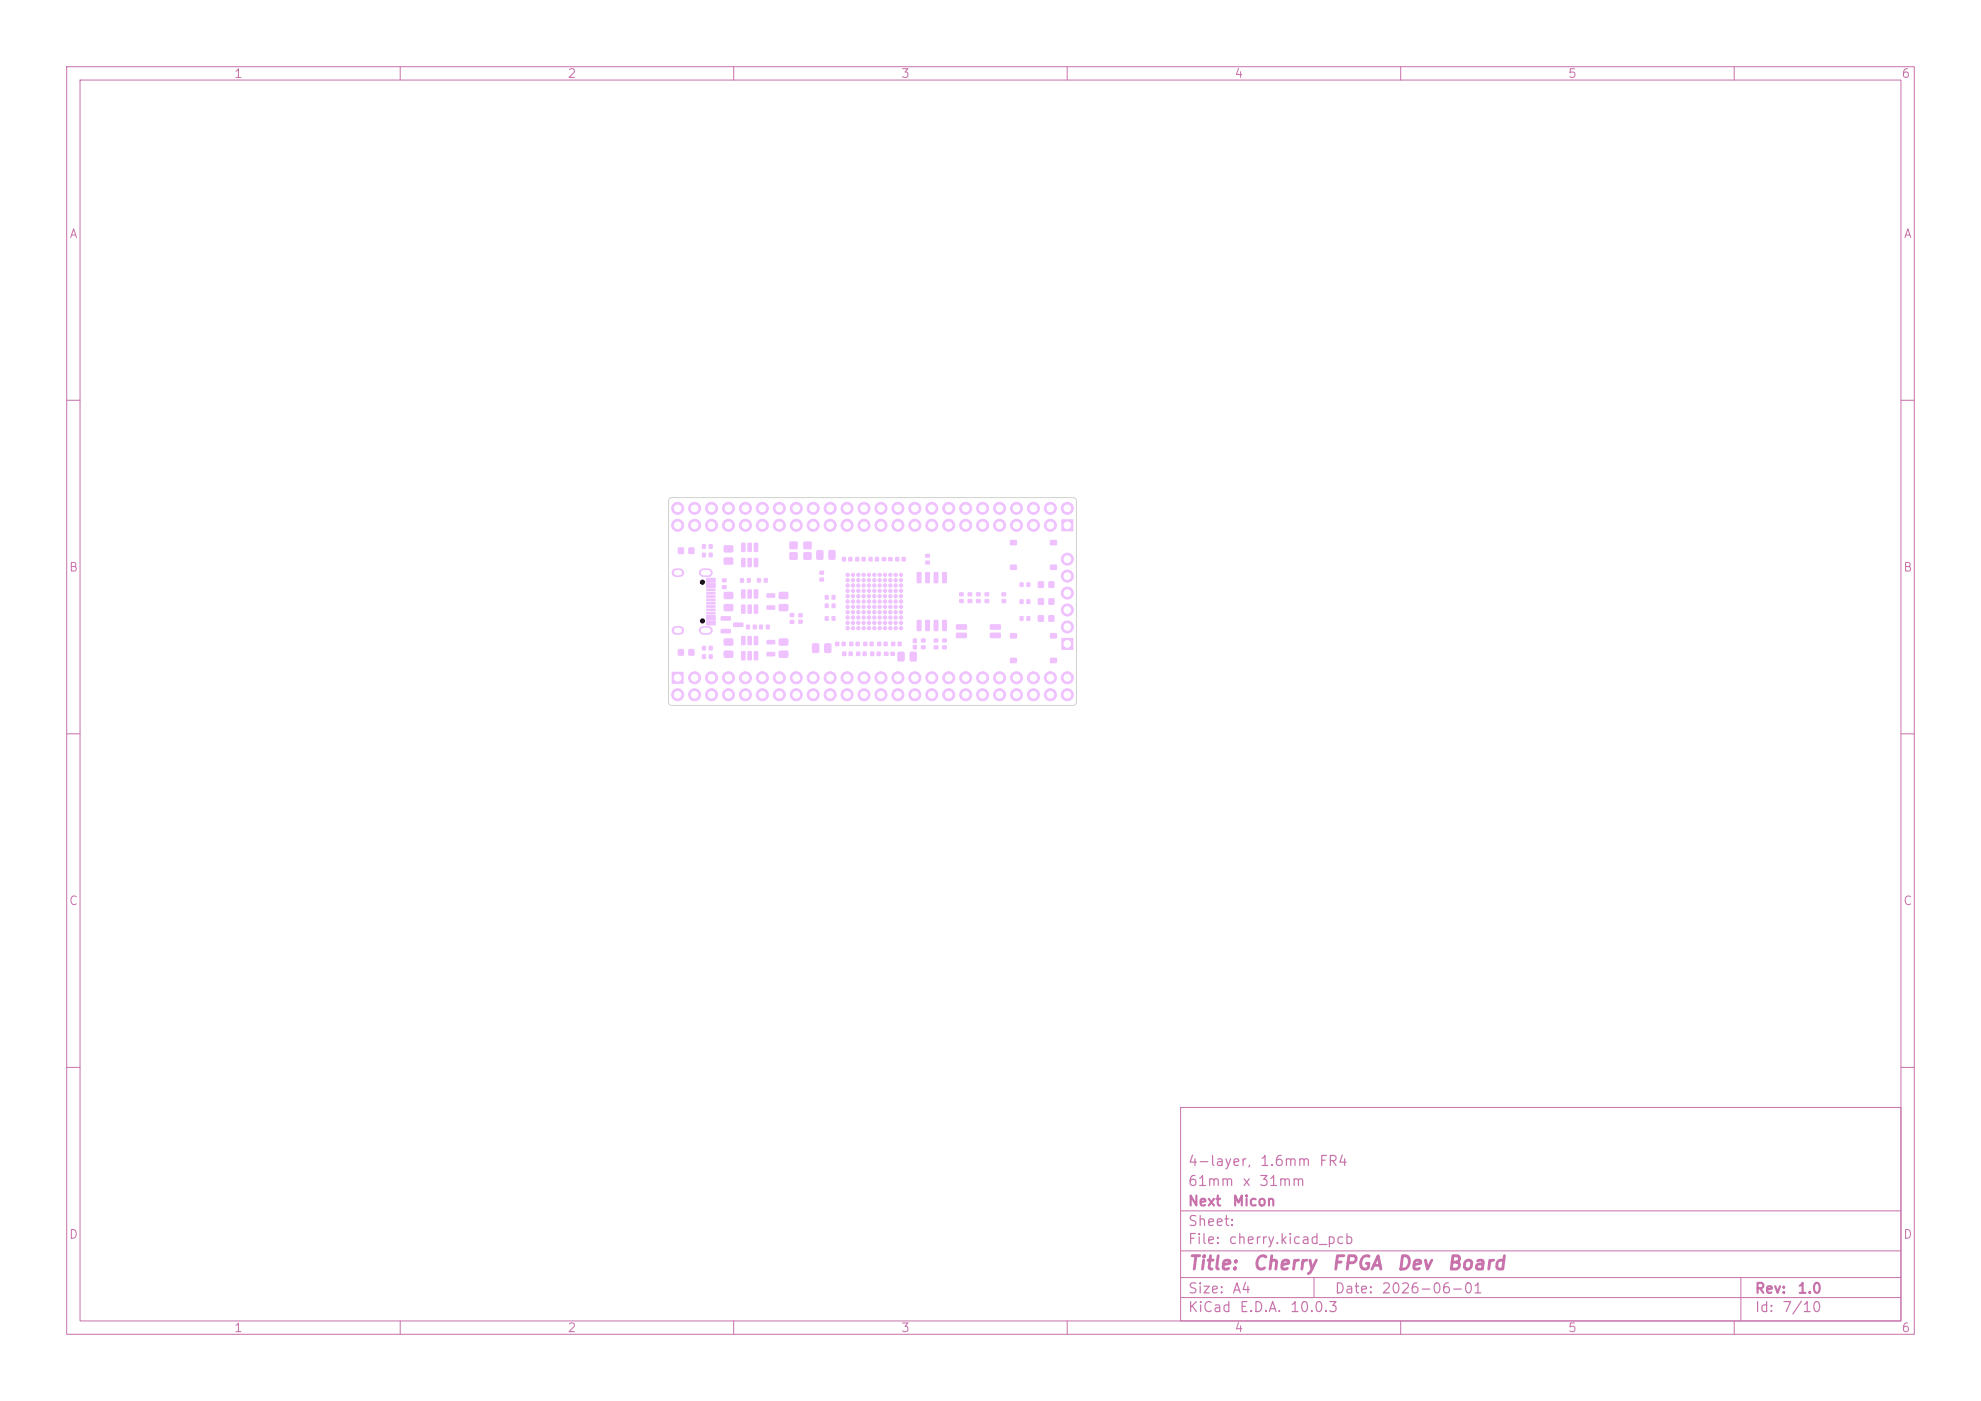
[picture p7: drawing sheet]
<svg xmlns="http://www.w3.org/2000/svg" width="297mm" height="210mm" viewBox="0 0 297 210" stroke-linecap="round" stroke-linejoin="round" font-family="sans-serif">
<defs><g id="words">
<g font-size="2" fill="#c872ab">
<text x="178" y="190.8">Title:</text>
<text x="187.7" y="190.8">Cherry</text>
<text x="199.5" y="190.8">FPGA</text>
<text x="209.3" y="190.8">Dev</text>
<text x="216.8" y="190.8">Board</text>
</g>
<g font-size="1.5" fill="#c872ab">
<text x="178" y="178.2">61mm</text>
<text x="178" y="175.2">4-layer,</text>
<text x="186.2" y="178.2">x</text>
<text x="188.7" y="178.2">31mm</text>
<text x="188.8" y="175.2">1.6mm</text>
<text x="197.7" y="175.2">FR4</text>
<text x="178" y="184.2">Sheet:</text>
<text x="178" y="181.2">Next</text>
<text x="184.7" y="181.2">Micon</text>
<text x="178" y="186.9">File:</text>
<text x="184.1" y="186.9">cherry.kicad_pcb</text>
<text x="178" y="197.1">KiCad</text>
<text x="178" y="194.3">Size:</text>
<text x="184.7" y="194.3">A4</text>
<text x="185.7" y="197.1">E.D.A.</text>
<text x="193.3" y="197.1">10.0.3</text>
<text x="200" y="194.3">Date:</text>
<text x="207" y="194.3">2026-06-01</text>
<text x="263" y="194.3">Rev:</text>
<text x="263" y="197.1">Id:</text>
<text x="267.1" y="197.1">7/10</text>
<text x="269.4" y="194.3">1.0</text>
</g>
<g font-size="1.3" fill="#c872ab">
<text x="35" y="12">1</text>
<text x="85" y="12">2</text>
<text x="135" y="12">3</text>
<text x="185" y="12">4</text>
<text x="235" y="12">5</text>
<text x="285" y="12">6</text>
<text x="10.3" y="36">A</text>
<text x="285.4" y="36">A</text>
<text x="10.3" y="86">B</text>
<text x="285.3" y="86">B</text>
<text x="10.3" y="136">C</text>
<text x="285.3" y="136">C</text>
<text x="10.3" y="186">D</text>
<text x="285.3" y="186">D</text>
<text x="35" y="200">1</text>
<text x="85" y="200">2</text>
<text x="135" y="200">3</text>
<text x="185" y="200">4</text>
<text x="235" y="200">5</text>
<text x="285" y="200">6</text>
</g>
</g></defs>
<g fill="none" stroke="#c872ab" stroke-width=".15">
<path d="M10 10h277v190h-277zM12 12h273v186h-273zM60 10v2M110 10v2M160 10v2M210 10v2M260 10v2M10 60h2M285 60h2M10 110h2M285 110h2M10 160h2"/>
<path d="M177 166h108v32h-108zM285 160h2M60 198v2M110 198v2M160 198v2M177 194.5h108M177 191.5h108M177 187.5h108M177 181.5h108M197 191.5v3M210 198v2M260 198v2"/>
<path d="M261 191.5v6.5"/>
</g>
<g fill="#efc1ff">
<path d="M114.8 93.7h.6v.6h-.6z"/>
<path d="M113.8 93.7h.6v.6h-.6z"/>
<path d="M129.4 96.2h.6v.6h-.6z"/>
<path d="M130.4 96.2h.6v.6h-.6z"/>
<path d="M141.3 96.8h.6v.5h-.6z"/>
<path d="M141.3 95.7h.6v.6h-.6z"/>
<path d="M138.1 96.8h.7v.5h-.7z"/>
<path d="M138.1 95.7h.7v.6h-.7z"/>
<path d="M140 96.8h.7v.5h-.7z"/>
<path d="M140 95.7h.7v.6h-.7z"/>
</g>
<g fill="#efc1ff" stroke="#efc1ff" stroke-width=".15">
<circle cx="105.3" cy="87.3" r=".35"/>
<circle cx="105.3" cy="93.1" r=".35"/>
</g>
<g fill="#efc1ff">
<path d="M105.9 86.6h1.4v.7h-1.4z"/>
<path d="M105.9 87.4h1.4v.7h-1.4z"/>
<path d="M105.9 88.7h1.4v.4h-1.4z"/>
<path d="M105.9 89.7h1.4v.4h-1.4z"/>
<path d="M105.9 90.2h1.4v.4h-1.4z"/>
<path d="M105.9 91.2h1.4v.4h-1.4z"/>
<path d="M105.9 92.2h1.4v.7h-1.4z"/>
<path d="M105.9 93h1.4v.7h-1.4z"/>
<path d="M105.9 91.7h1.4v.4h-1.4z"/>
<path d="M105.9 90.7h1.4v.4h-1.4z"/>
<path d="M105.9 89.2h1.4v.4h-1.4z"/>
<path d="M105.9 88.2h1.4v.4h-1.4z"/>
</g>
<path d="M101.3 85.8h.6M101.3 94.5h.6M105.4 85.8h.8M105.4 94.5h.8" fill="none" stroke="#efc1ff" stroke-width="1.3"/>
<g fill="#efc1ff">
<path d="M108.5 97.6l.3-.1 1 .1 .2 .2-.1 .7-.2 .1h-1.1l-.1-.3z"/>
<path d="M108.5 95.8l.3-.1h1l.2 .3-.1 .7-.2 .1h-1.1l-.1-.3z"/>
<path d="M128.4 97.7h.6v.6h-.6z"/>
<path d="M129.3 97.7h.6v.6h-.6z"/>
<path d="M112.9 93.7h.5v.6h-.5z"/>
<path d="M111.9 93.7h.5v.6h-.5z"/>
<path d="M146.4 89.8h.6v.6h-.6z"/>
<path d="M146.4 88.8h.6v.6h-.6z"/>
<path d="M101.7 97.3h.8v.9h-.8z"/>
<path d="M103.2 97.3h.9v.9h-.9z"/>
<path d="M137.5 92.9h.5l.2 .1v1.4l-.1 .2h-.5l-.2-.1z"/>
<path d="M138.7 92.9h.6l.1 .1v1.4l-.1 .2h-.4l-.2-.1z"/>
<path d="M140 92.9h.5l.2 .1v1.4l-.1 .2h-.5l-.1-.1z"/>
<path d="M141.3 92.9h.5l.2 .1v1.4l-.1 .2h-.5l-.2-.1z"/>
<path d="M141.3 85.8l.5-.1 .2 .1v1.5l-.1 .1h-.5l-.2-.1z"/>
<path d="M140 85.8l.5-.1 .2 .1v1.5l-.1 .1h-.5l-.1-.1z"/>
<path d="M138.7 85.8l.6-.1 .1 .1v1.5l-.1 .1h-.4l-.2-.1z"/>
<path d="M137.5 85.8l.5-.1 .2 .1v1.5l-.1 .1h-.5l-.2-.1z"/>
<path d="M150.2 89.8h.6v.6h-.6z"/>
<path d="M150.2 88.8h.6v.6h-.6z"/>
<path d="M116.8 88.8l.2-.1h1.1l.1 .3v.7l-.3 .1h-1.1l-.1-.3z"/>
<path d="M116.8 90.6l.2-.1 1.1 .1 .1 .2v.7l-.3 .1h-1.1l-.1-.2z"/>
<path d="M126.2 83.5h.6v.6h-.6z"/>
<path d="M127.2 83.5h.6v.6h-.6z"/>
<path d="M133.6 96.2h.6v.6h-.6z"/>
<path d="M134.6 96.2h.6v.6h-.6z"/>
<path d="M134.6 97.7h.8l.2 .1v1.1l-.1 .2-.7 .1-.2-.1-.1-1.1z"/>
<path d="M136.5 97.7h.7l.2 .1 .1 1.1-.1 .2-.8 .1-.2-.1-.1-1.1z"/>
<path d="M143.8 89.8h.7v.6h-.7z"/>
<path d="M143.8 88.8h.7v.6h-.7z"/>
<path d="M108.3 87.7h.6v.6h-.6z"/>
<path d="M108.3 86.7h.6v.6h-.6z"/>
<path d="M111.1 83.7l.5-.1 .2 .1v1.2l-.1 .1h-.4l-.2-.1z"/>
<path d="M112.1 83.7l.5-.1 .1 .1v1.2l-.1 .1h-.4l-.1-.1z"/>
<path d="M113 83.7l.5-.1 .2 .1v1.2l-.1 .1h-.4l-.2-.1z"/>
<path d="M113 81.4l.5-.1 .2 .1v1.2l-.1 .1-.4 .1-.2-.1z"/>
<path d="M112.1 81.4l.5-.1 .1 .1v1.2l-.1 .1-.4 .1-.1-.1z"/>
<path d="M111.1 81.4l.5-.1 .2 .1v1.2l-.1 .1-.4 .1-.2-.1z"/>
<path d="M152.9 89.8h.5v.7h-.5z"/>
<path d="M153.9 89.8h.6v.7h-.6z"/>
<path d="M132.2 83.5h.6v.6h-.6z"/>
<path d="M133.2 83.5h.6v.6h-.6z"/>
<path d="M126.3 97.7h.6v.6h-.6z"/>
<path d="M127.2 97.7h.6v.6h-.6z"/>
<path d="M130.2 83.5h.6v.6h-.6z"/>
<path d="M131.2 83.5h.6v.6h-.6z"/>
<path d="M157.2 92.3h.8v.9h-.8z"/>
<path d="M155.6 92.3h.9v.9h-.9z"/>
<path d="M106.3 98.1h.5v.6h-.5z"/>
<path d="M105.3 98.1h.5v.6h-.5z"/>
<path d="M123.7 89.2h.5v.7h-.5z"/>
<path d="M124.7 89.2h.5v.7h-.5z"/>
<path d="M108.5 83.7l.3-.2 1 .1 .2 .2-.1 .7-.2 .2-1.1-.1-.1-.2z"/>
<path d="M108.5 81.8l.3-.1 1 .1 .2 .2-.1 .7-.2 .1h-1.1l-.1-.2z"/>
<path d="M147.6 89.8h.7v.6h-.7z"/>
<path d="M147.6 88.8h.7v.6h-.7z"/>
<path d="M143.4 93.6h1.5l.1 .2v.5l-.2 .1h-1.4l-.1-.2z"/>
<path d="M143.4 94.9l1.5-.1 .1 .2v.5l-.2 .2h-1.4l-.1-.2z"/>
<path d="M148.4 94.9l1.5-.1 .2 .2v.5l-.2 .2h-1.4l-.1-.2z"/>
<path d="M148.4 93.6h1.5l.2 .2v.5l-.2 .1h-1.4l-.1-.2z"/>
<path d="M131.5 96.2h.6v.6h-.6z"/>
<path d="M132.5 96.2h.6v.6h-.6z"/>
<path d="M118.4 92.9h.7v.6h-.7z"/>
<path d="M118.4 91.9h.7v.6h-.7z"/>
<path d="M101.7 82.1h.8v.9h-.8z"/>
<path d="M103.2 82.1h.9v.9h-.9z"/>
<path d="M128.2 83.5h.6v.6h-.6z"/>
<path d="M129.2 83.5h.6v.6h-.6z"/>
<path d="M118.4 82.8h.2h.9l.1 .2-.1 .9-.2 .1-.9-.1-.1-.2z"/>
<path d="M120.5 82.8h.2h.9l.1 .2-.1 .9-.2 .1-.9-.1-.1-.2z"/>
<path d="M120.5 81.2h.2h.9l.1 .2-.1 .9-.2 .1-.9-.1-.1-.2z"/>
<path d="M118.4 81.2h.2h.9l.1 .2-.1 .9-.2 .1-.9-.1-.1-.2z"/>
</g>
<g fill="#efc1ff" stroke="#efc1ff" stroke-width=".15">
<circle cx="127.1" cy="94.2" r=".25"/>
<circle cx="127.1" cy="93.4" r=".25"/>
<circle cx="127.1" cy="92.6" r=".25"/>
<circle cx="127.1" cy="91.8" r=".25"/>
<circle cx="127.1" cy="91" r=".25"/>
<circle cx="127.1" cy="90.2" r=".25"/>
<circle cx="127.1" cy="89.4" r=".25"/>
<circle cx="127.1" cy="88.6" r=".25"/>
<circle cx="127.1" cy="87.8" r=".25"/>
<circle cx="127.1" cy="87" r=".25"/>
<circle cx="127.1" cy="86.2" r=".25"/>
<circle cx="127.9" cy="94.2" r=".25"/>
<circle cx="127.9" cy="93.4" r=".25"/>
<circle cx="127.9" cy="92.6" r=".25"/>
<circle cx="127.9" cy="91.8" r=".25"/>
<circle cx="127.9" cy="91" r=".25"/>
<circle cx="127.9" cy="90.2" r=".25"/>
<circle cx="127.9" cy="89.4" r=".25"/>
<circle cx="127.9" cy="88.6" r=".25"/>
<circle cx="127.9" cy="87.8" r=".25"/>
<circle cx="127.9" cy="87" r=".25"/>
<circle cx="127.9" cy="86.2" r=".25"/>
<circle cx="128.7" cy="94.2" r=".25"/>
<circle cx="128.7" cy="93.4" r=".25"/>
<circle cx="128.7" cy="92.6" r=".25"/>
<circle cx="128.7" cy="91.8" r=".25"/>
<circle cx="128.7" cy="91" r=".25"/>
<circle cx="128.7" cy="90.2" r=".25"/>
<circle cx="128.7" cy="89.4" r=".25"/>
<circle cx="128.7" cy="88.6" r=".25"/>
<circle cx="128.7" cy="87.8" r=".25"/>
<circle cx="128.7" cy="87" r=".25"/>
<circle cx="128.7" cy="86.2" r=".25"/>
<circle cx="129.5" cy="94.2" r=".25"/>
<circle cx="129.5" cy="93.4" r=".25"/>
<circle cx="129.5" cy="92.6" r=".25"/>
<circle cx="129.5" cy="91.8" r=".25"/>
<circle cx="129.5" cy="91" r=".25"/>
<circle cx="129.5" cy="90.2" r=".25"/>
<circle cx="129.5" cy="89.4" r=".25"/>
<circle cx="129.5" cy="88.6" r=".25"/>
<circle cx="129.5" cy="87.8" r=".25"/>
<circle cx="129.5" cy="87" r=".25"/>
<circle cx="129.5" cy="86.2" r=".25"/>
<circle cx="130.3" cy="94.2" r=".25"/>
<circle cx="130.3" cy="93.4" r=".25"/>
<circle cx="130.3" cy="92.6" r=".25"/>
<circle cx="130.3" cy="91.8" r=".25"/>
<circle cx="130.3" cy="91" r=".25"/>
<circle cx="130.3" cy="90.2" r=".25"/>
<circle cx="130.3" cy="89.4" r=".25"/>
<circle cx="130.3" cy="88.6" r=".25"/>
<circle cx="130.3" cy="87.8" r=".25"/>
<circle cx="130.3" cy="87" r=".25"/>
<circle cx="130.3" cy="86.2" r=".25"/>
<circle cx="131.1" cy="94.2" r=".25"/>
<circle cx="131.1" cy="93.4" r=".25"/>
<circle cx="131.1" cy="92.6" r=".25"/>
<circle cx="131.1" cy="91.8" r=".25"/>
<circle cx="131.1" cy="91" r=".25"/>
<circle cx="131.1" cy="90.2" r=".25"/>
<circle cx="131.1" cy="89.4" r=".25"/>
<circle cx="131.1" cy="88.6" r=".25"/>
<circle cx="131.1" cy="87.8" r=".25"/>
<circle cx="131.1" cy="87" r=".25"/>
<circle cx="131.1" cy="86.2" r=".25"/>
<circle cx="131.9" cy="94.2" r=".25"/>
<circle cx="131.9" cy="93.4" r=".25"/>
<circle cx="131.9" cy="92.6" r=".25"/>
<circle cx="131.9" cy="91.8" r=".25"/>
<circle cx="131.9" cy="91" r=".25"/>
<circle cx="131.9" cy="90.2" r=".25"/>
<circle cx="131.9" cy="89.4" r=".25"/>
<circle cx="131.9" cy="88.6" r=".25"/>
<circle cx="131.9" cy="87.8" r=".25"/>
<circle cx="131.9" cy="87" r=".25"/>
<circle cx="131.9" cy="86.2" r=".25"/>
<circle cx="132.7" cy="94.2" r=".25"/>
<circle cx="132.7" cy="93.4" r=".25"/>
<circle cx="132.7" cy="92.6" r=".25"/>
<circle cx="132.7" cy="91.8" r=".25"/>
<circle cx="132.7" cy="91" r=".25"/>
<circle cx="132.7" cy="90.2" r=".25"/>
<circle cx="132.7" cy="89.4" r=".25"/>
<circle cx="132.7" cy="88.6" r=".25"/>
<circle cx="132.7" cy="87.8" r=".25"/>
<circle cx="132.7" cy="87" r=".25"/>
<circle cx="132.7" cy="86.2" r=".25"/>
<circle cx="133.5" cy="94.2" r=".25"/>
<circle cx="133.5" cy="93.4" r=".25"/>
<circle cx="133.5" cy="92.6" r=".25"/>
<circle cx="133.5" cy="91.8" r=".25"/>
<circle cx="133.5" cy="91" r=".25"/>
<circle cx="133.5" cy="90.2" r=".25"/>
<circle cx="133.5" cy="89.4" r=".25"/>
<circle cx="133.5" cy="88.6" r=".25"/>
<circle cx="133.5" cy="87.8" r=".25"/>
<circle cx="133.5" cy="87" r=".25"/>
<circle cx="133.5" cy="86.2" r=".25"/>
<circle cx="134.3" cy="94.2" r=".25"/>
<circle cx="134.3" cy="93.4" r=".25"/>
<circle cx="134.3" cy="92.6" r=".25"/>
<circle cx="134.3" cy="91.8" r=".25"/>
<circle cx="134.3" cy="91" r=".25"/>
<circle cx="134.3" cy="90.2" r=".25"/>
<circle cx="134.3" cy="89.4" r=".25"/>
<circle cx="134.3" cy="88.6" r=".25"/>
<circle cx="134.3" cy="87.8" r=".25"/>
<circle cx="134.3" cy="87" r=".25"/>
<circle cx="134.3" cy="86.2" r=".25"/>
<circle cx="135.1" cy="94.2" r=".25"/>
<circle cx="135.1" cy="93.4" r=".25"/>
<circle cx="135.1" cy="92.6" r=".25"/>
<circle cx="135.1" cy="91.8" r=".25"/>
<circle cx="135.1" cy="91" r=".25"/>
<circle cx="135.1" cy="90.2" r=".25"/>
<circle cx="135.1" cy="89.4" r=".25"/>
<circle cx="135.1" cy="88.6" r=".25"/>
<circle cx="135.1" cy="87.8" r=".25"/>
<circle cx="135.1" cy="87" r=".25"/>
<circle cx="135.1" cy="86.2" r=".25"/>
</g>
<g fill="#efc1ff">
<path d="M145.1 89.8h.6v.6h-.6z"/>
<path d="M145.1 88.8h.6v.6h-.6z"/>
<path d="M127.3 96.2h.6v.6h-.6z"/>
<path d="M128.3 96.2h.6v.6h-.6z"/>
<path d="M122.9 86.6h.6v.5h-.6z"/>
<path d="M122.9 85.6h.6v.5h-.6z"/>
<path d="M157.2 87.2h.8v.9h-.8z"/>
<path d="M155.6 87.2h.9v.9h-.9z"/>
<path d="M125.2 96.2h.6v.6h-.6z"/>
<path d="M126.2 96.2h.6v.6h-.6z"/>
<path d="M122.4 82.6l.2-.2h.7l.1 .2 .1 1.1-.1 .2h-.8l-.2-.1z"/>
<path d="M124.2 82.6l.3-.2h.6l.2 .2v1.1l-.1 .2h-.7l-.3-.1z"/>
<path d="M119.7 92.9h.6v.6h-.6z"/>
<path d="M119.7 91.9h.6v.6h-.6z"/>
<path d="M111.1 90.6h.5l.2 .1v1.1l-.1 .2h-.4l-.2-.1z"/>
<path d="M112.1 90.6h.5l.1 .1v1.1l-.1 .2h-.4l-.1-.1z"/>
<path d="M113 90.6h.5l.2 .1v1.1l-.1 .2h-.4l-.2-.1z"/>
<path d="M113 88.4l.5-.1 .2 .1v1.2l-.1 .1h-.4l-.2-.1z"/>
<path d="M112.1 88.4l.5-.1 .1 .1v1.2l-.1 .1h-.4l-.1-.1z"/>
<path d="M111.1 88.4l.5-.1 .2 .1v1.2l-.1 .1h-.4l-.2-.1z"/>
<path d="M114.5 86.7h.6v.6h-.6z"/>
<path d="M113.5 86.7h.6v.6h-.6z"/>
<path d="M108.1 94.3h1.4l.1 .1v.4l-.2 .2-1.3-.1-.1-.1z"/>
<path d="M108.1 92.4h1.4l.1 .1v.4l-.2 .2-1.3-.1-.1-.1z"/>
<path d="M110 93.4l1.4-.1 .1 .2v.4l-.2 .1h-1.3l-.1-.2z"/>
<path d="M111.1 97.6h.5l.2 .1v1.1l-.1 .2h-.4l-.2-.1z"/>
<path d="M112.1 97.6h.5l.1 .1v1.1l-.1 .2h-.4l-.1-.1z"/>
<path d="M113 97.6h.5l.2 .1v1.1l-.1 .2h-.4l-.2-.1z"/>
<path d="M113 95.4l.5-.1 .2 .1v1.2l-.1 .1h-.4l-.2-.1z"/>
<path d="M112.1 95.4l.5-.1 .1 .1v1.2l-.1 .1h-.4l-.1-.1z"/>
<path d="M111.1 95.4l.5-.1 .2 .1v1.2l-.1 .1h-.4l-.2-.1z"/>
<path d="M123.7 90.5h.5v.6h-.5z"/>
<path d="M124.7 90.5h.5v.6h-.5z"/>
<path d="M132.6 97.7h.6v.6h-.6z"/>
<path d="M133.5 97.7h.6v.6h-.6z"/>
<path d="M134.2 83.5h.6v.6h-.6z"/>
<path d="M135.2 83.5h.6v.6h-.6z"/>
<path d="M123.7 92.4h.5v.6h-.5z"/>
<path d="M124.7 92.4h.5v.6h-.5z"/>
<path d="M157.5 84.7h.9v.7h-.9z"/>
<path d="M151.5 84.7h.9v.7h-.9z"/>
<path d="M157.5 81h.9v.7h-.9z"/>
<path d="M151.5 81h.9v.7h-.9z"/>
<path d="M105.3 82.9h.5v.6h-.5z"/>
<path d="M106.3 82.9h.5v.6h-.5z"/>
<path d="M121.8 96.5l.2-.1h.6l.2 .1v1.1l-.1 .3h-.7l-.2-.1z"/>
<path d="M123.6 96.5l.2-.1h.6l.2 .1 .1 1.1-.2 .3h-.7l-.2-.1z"/>
<path d="M105.3 81.6h.5v.6h-.5z"/>
<path d="M106.3 81.6h.5v.6h-.5z"/>
<path d="M151.5 94.9h.9v.8h-.9z"/>
<path d="M157.5 94.9h.9v.8h-.9z"/>
<path d="M151.5 98.6h.9v.8h-.9z"/>
<path d="M157.5 98.6h.9v.8h-.9z"/>
<path d="M136.9 96.7h.5v.6h-.5z"/>
<path d="M136.9 95.7h.5v.7h-.5z"/>
<path d="M108.5 88.8l.3-.1h1l.2 .3-.1 .7-.2 .1h-1.1l-.1-.3z"/>
<path d="M108.5 90.6l.3-.1 1 .1 .2 .2-.1 .7-.2 .1h-1.1l-.1-.2z"/>
<path d="M152.9 92.4h.5v.6h-.5z"/>
<path d="M153.9 92.4h.6v.6h-.6z"/>
<path d="M138.7 84.1h.7v.5h-.7z"/>
<path d="M138.7 83h.7v.6h-.7z"/>
<path d="M114.9 90.8l1.2-.1 .1 .2v.4l-.1 .1h-1.1l-.1-.2z"/>
<path d="M114.9 89l1.2-.1 .1 .2v.4l-.1 .1h-1.1l-.1-.2z"/>
<path d="M105.3 96.8h.5v.7h-.5z"/>
<path d="M106.3 96.8h.5v.7h-.5z"/>
<path d="M130.5 97.7h.6v.6h-.6z"/>
<path d="M131.4 97.7h.6v.6h-.6z"/>
<path d="M114.9 97.8l1.2-.1 .1 .2v.4l-.1 .1h-1.1l-.1-.2z"/>
<path d="M114.9 96l1.2-.1 .1 .2v.4l-.1 .1h-1.1l-.1-.2z"/>
<path d="M112 86.7h.5v.6h-.5z"/>
<path d="M111 86.7h.5v.6h-.5z"/>
<path d="M152.9 87.3h.5v.7h-.5z"/>
<path d="M153.9 87.3h.6v.7h-.6z"/>
<path d="M116.8 95.8l.2-.1h1.1l.1 .3v.7l-.3 .1h-1.1l-.1-.3z"/>
<path d="M116.8 97.6l.2-.1 1.1 .1 .1 .2v.7l-.3 .1h-1.1l-.1-.3z"/>
<path d="M157.2 89.7h.8v.9h-.8z"/>
<path d="M155.6 89.7h.9v.9h-.9z"/>
<path d="M159.1 77.9h1.8v1.7h-1.8z"/>
</g>
<g fill="#efc1ff" stroke="#efc1ff" stroke-width=".15">
<circle cx="160" cy="76.2" r=".9"/>
<circle cx="157.5" cy="78.7" r=".9"/>
<circle cx="157.5" cy="76.2" r=".9"/>
<circle cx="154.9" cy="78.7" r=".9"/>
<circle cx="154.9" cy="76.2" r=".9"/>
<circle cx="152.4" cy="78.7" r=".9"/>
<circle cx="152.4" cy="76.2" r=".9"/>
<circle cx="149.9" cy="78.7" r=".9"/>
<circle cx="149.9" cy="76.2" r=".9"/>
<circle cx="147.3" cy="78.7" r=".9"/>
<circle cx="147.3" cy="76.2" r=".9"/>
<circle cx="144.8" cy="78.7" r=".9"/>
<circle cx="144.8" cy="76.2" r=".9"/>
<circle cx="142.2" cy="78.7" r=".9"/>
<circle cx="142.2" cy="76.2" r=".9"/>
<circle cx="139.7" cy="78.7" r=".9"/>
<circle cx="139.7" cy="76.2" r=".9"/>
<circle cx="137.2" cy="78.7" r=".9"/>
<circle cx="137.2" cy="76.2" r=".9"/>
<circle cx="134.6" cy="78.7" r=".9"/>
<circle cx="134.6" cy="76.2" r=".9"/>
<circle cx="132.1" cy="78.7" r=".9"/>
<circle cx="132.1" cy="76.2" r=".9"/>
<circle cx="129.5" cy="78.7" r=".9"/>
<circle cx="129.5" cy="76.2" r=".9"/>
<circle cx="127" cy="78.7" r=".9"/>
<circle cx="127" cy="76.2" r=".9"/>
<circle cx="124.5" cy="78.7" r=".9"/>
<circle cx="124.5" cy="76.2" r=".9"/>
<circle cx="121.9" cy="78.7" r=".9"/>
<circle cx="121.9" cy="76.2" r=".9"/>
<circle cx="119.4" cy="78.7" r=".9"/>
<circle cx="119.4" cy="76.2" r=".9"/>
<circle cx="116.8" cy="78.7" r=".9"/>
<circle cx="116.8" cy="76.2" r=".9"/>
<circle cx="114.3" cy="78.7" r=".9"/>
<circle cx="114.3" cy="76.2" r=".9"/>
<circle cx="111.8" cy="78.7" r=".9"/>
<circle cx="111.8" cy="76.2" r=".9"/>
<circle cx="109.2" cy="78.7" r=".9"/>
<circle cx="109.2" cy="76.2" r=".9"/>
<circle cx="106.7" cy="78.7" r=".9"/>
<circle cx="106.7" cy="76.2" r=".9"/>
<circle cx="104.1" cy="78.7" r=".9"/>
<circle cx="104.1" cy="76.2" r=".9"/>
<circle cx="101.6" cy="78.7" r=".9"/>
<circle cx="101.6" cy="76.2" r=".9"/>
</g>
<path d="M159.1 95.6h1.8v1.8h-1.8z" fill="#efc1ff"/>
<g fill="#efc1ff" stroke="#efc1ff" stroke-width=".15">
<circle cx="160" cy="94" r=".9"/>
<circle cx="160" cy="91.4" r=".9"/>
<circle cx="160" cy="88.9" r=".9"/>
<circle cx="160" cy="86.4" r=".9"/>
<circle cx="160" cy="83.8" r=".9"/>
</g>
<path d="M100.7 100.7h1.8v1.8h-1.8z" fill="#efc1ff"/>
<g fill="#efc1ff" stroke="#efc1ff" stroke-width=".15">
<circle cx="101.6" cy="104.1" r=".9"/>
<circle cx="104.1" cy="101.6" r=".9"/>
<circle cx="104.1" cy="104.1" r=".9"/>
<circle cx="106.7" cy="101.6" r=".9"/>
<circle cx="106.7" cy="104.1" r=".9"/>
<circle cx="109.2" cy="101.6" r=".9"/>
<circle cx="109.2" cy="104.1" r=".9"/>
<circle cx="111.8" cy="101.6" r=".9"/>
<circle cx="111.8" cy="104.1" r=".9"/>
<circle cx="114.3" cy="101.6" r=".9"/>
<circle cx="114.3" cy="104.1" r=".9"/>
<circle cx="116.8" cy="101.6" r=".9"/>
<circle cx="116.8" cy="104.1" r=".9"/>
<circle cx="119.4" cy="101.6" r=".9"/>
<circle cx="119.4" cy="104.1" r=".9"/>
<circle cx="121.9" cy="101.6" r=".9"/>
<circle cx="121.9" cy="104.1" r=".9"/>
<circle cx="124.5" cy="101.6" r=".9"/>
<circle cx="124.5" cy="104.1" r=".9"/>
<circle cx="127" cy="101.6" r=".9"/>
<circle cx="127" cy="104.1" r=".9"/>
<circle cx="129.5" cy="101.6" r=".9"/>
<circle cx="129.5" cy="104.1" r=".9"/>
<circle cx="132.1" cy="101.6" r=".9"/>
<circle cx="132.1" cy="104.1" r=".9"/>
<circle cx="134.6" cy="101.6" r=".9"/>
<circle cx="134.6" cy="104.1" r=".9"/>
<circle cx="137.2" cy="101.6" r=".9"/>
<circle cx="137.2" cy="104.1" r=".9"/>
<circle cx="139.7" cy="101.6" r=".9"/>
<circle cx="139.7" cy="104.1" r=".9"/>
<circle cx="142.2" cy="101.6" r=".9"/>
<circle cx="142.2" cy="104.1" r=".9"/>
<circle cx="144.8" cy="101.6" r=".9"/>
<circle cx="144.8" cy="104.1" r=".9"/>
<circle cx="147.3" cy="101.6" r=".9"/>
<circle cx="147.3" cy="104.1" r=".9"/>
<circle cx="149.9" cy="101.6" r=".9"/>
<circle cx="149.9" cy="104.1" r=".9"/>
<circle cx="152.4" cy="101.6" r=".9"/>
<circle cx="152.4" cy="104.1" r=".9"/>
<circle cx="154.9" cy="101.6" r=".9"/>
<circle cx="154.9" cy="104.1" r=".9"/>
<circle cx="157.5" cy="101.6" r=".9"/>
<circle cx="157.5" cy="104.1" r=".9"/>
<circle cx="160" cy="101.6" r=".9"/>
<circle cx="160" cy="104.1" r=".9"/>
</g>
<path d="M100.4 74.7l.3-.1h60.2a.5 .5 0 0 1 .5 .5v30.2a.5 .5 0 0 1-.5 .5h-60.2a.5 .5 0 0 1-.5-.5v-30.2z" fill="none" stroke="#d0d2cd" stroke-width=".15"/>
<g fill="#000" stroke="#000" stroke-width=".15">
<circle cx="105.3" cy="87.3" r=".3"/>
<circle cx="105.3" cy="93.1" r=".3"/>
</g>
<path d="M101.4 85.8h.4M101.4 94.5h.4M105.5 85.8h.7M105.5 94.5h.7" fill="none" stroke="#fff" stroke-width=".8"/>
<g fill="#fff" stroke="#fff" stroke-width=".15">
<circle cx="160" cy="78.7" r=".5"/>
<circle cx="160" cy="76.2" r=".5"/>
<circle cx="157.5" cy="78.7" r=".5"/>
<circle cx="157.5" cy="76.2" r=".5"/>
<circle cx="154.9" cy="78.7" r=".5"/>
<circle cx="154.9" cy="76.2" r=".5"/>
<circle cx="152.4" cy="78.7" r=".5"/>
<circle cx="152.4" cy="76.2" r=".5"/>
<circle cx="149.9" cy="78.7" r=".5"/>
<circle cx="149.9" cy="76.2" r=".5"/>
<circle cx="147.3" cy="78.7" r=".5"/>
<circle cx="147.3" cy="76.2" r=".5"/>
<circle cx="144.8" cy="78.7" r=".5"/>
<circle cx="144.8" cy="76.2" r=".5"/>
<circle cx="142.2" cy="78.7" r=".5"/>
<circle cx="142.2" cy="76.2" r=".5"/>
<circle cx="139.7" cy="78.7" r=".5"/>
<circle cx="139.7" cy="76.2" r=".5"/>
<circle cx="137.2" cy="78.7" r=".5"/>
<circle cx="137.2" cy="76.2" r=".5"/>
<circle cx="134.6" cy="78.7" r=".5"/>
<circle cx="134.6" cy="76.2" r=".5"/>
<circle cx="132.1" cy="78.7" r=".5"/>
<circle cx="132.1" cy="76.2" r=".5"/>
<circle cx="129.5" cy="78.7" r=".5"/>
<circle cx="129.5" cy="76.2" r=".5"/>
<circle cx="127" cy="78.7" r=".5"/>
<circle cx="127" cy="76.2" r=".5"/>
<circle cx="124.5" cy="78.7" r=".5"/>
<circle cx="124.5" cy="76.2" r=".5"/>
<circle cx="121.9" cy="78.7" r=".5"/>
<circle cx="121.9" cy="76.2" r=".5"/>
<circle cx="119.4" cy="78.7" r=".5"/>
<circle cx="119.4" cy="76.2" r=".5"/>
<circle cx="116.8" cy="78.7" r=".5"/>
<circle cx="116.8" cy="76.2" r=".5"/>
<circle cx="114.3" cy="78.7" r=".5"/>
<circle cx="114.3" cy="76.2" r=".5"/>
<circle cx="111.8" cy="78.7" r=".5"/>
<circle cx="111.8" cy="76.2" r=".5"/>
<circle cx="109.2" cy="78.7" r=".5"/>
<circle cx="109.2" cy="76.2" r=".5"/>
<circle cx="106.7" cy="78.7" r=".5"/>
<circle cx="106.7" cy="76.2" r=".5"/>
<circle cx="104.1" cy="78.7" r=".5"/>
<circle cx="104.1" cy="76.2" r=".5"/>
<circle cx="101.6" cy="78.7" r=".5"/>
<circle cx="101.6" cy="76.2" r=".5"/>
<circle cx="160" cy="96.5" r=".5"/>
<circle cx="160" cy="94" r=".5"/>
<circle cx="160" cy="91.4" r=".5"/>
<circle cx="160" cy="88.9" r=".5"/>
<circle cx="160" cy="86.4" r=".5"/>
<circle cx="160" cy="83.8" r=".5"/>
<circle cx="101.6" cy="101.6" r=".5"/>
<circle cx="101.6" cy="104.1" r=".5"/>
<circle cx="104.1" cy="101.6" r=".5"/>
<circle cx="104.1" cy="104.1" r=".5"/>
<circle cx="106.7" cy="101.6" r=".5"/>
<circle cx="106.7" cy="104.1" r=".5"/>
<circle cx="109.2" cy="101.6" r=".5"/>
<circle cx="109.2" cy="104.1" r=".5"/>
<circle cx="111.8" cy="101.6" r=".5"/>
<circle cx="111.8" cy="104.1" r=".5"/>
<circle cx="114.3" cy="101.6" r=".5"/>
<circle cx="114.3" cy="104.1" r=".5"/>
<circle cx="116.8" cy="101.6" r=".5"/>
<circle cx="116.8" cy="104.1" r=".5"/>
<circle cx="119.4" cy="101.6" r=".5"/>
<circle cx="119.4" cy="104.1" r=".5"/>
<circle cx="121.9" cy="101.6" r=".5"/>
<circle cx="121.9" cy="104.1" r=".5"/>
<circle cx="124.5" cy="101.6" r=".5"/>
<circle cx="124.5" cy="104.1" r=".5"/>
<circle cx="127" cy="101.6" r=".5"/>
<circle cx="127" cy="104.1" r=".5"/>
<circle cx="129.5" cy="101.6" r=".5"/>
<circle cx="129.5" cy="104.1" r=".5"/>
<circle cx="132.1" cy="101.6" r=".5"/>
<circle cx="132.1" cy="104.1" r=".5"/>
<circle cx="134.6" cy="101.6" r=".5"/>
<circle cx="134.6" cy="104.1" r=".5"/>
<circle cx="137.2" cy="101.6" r=".5"/>
<circle cx="137.2" cy="104.1" r=".5"/>
<circle cx="139.7" cy="101.6" r=".5"/>
<circle cx="139.7" cy="104.1" r=".5"/>
<circle cx="142.2" cy="101.6" r=".5"/>
<circle cx="142.2" cy="104.1" r=".5"/>
<circle cx="144.8" cy="101.6" r=".5"/>
<circle cx="144.8" cy="104.1" r=".5"/>
<circle cx="147.3" cy="101.6" r=".5"/>
<circle cx="147.3" cy="104.1" r=".5"/>
<circle cx="149.9" cy="101.6" r=".5"/>
<circle cx="149.9" cy="104.1" r=".5"/>
<circle cx="152.4" cy="101.6" r=".5"/>
<circle cx="152.4" cy="104.1" r=".5"/>
<circle cx="154.9" cy="101.6" r=".5"/>
<circle cx="154.9" cy="104.1" r=".5"/>
<circle cx="157.5" cy="101.6" r=".5"/>
<circle cx="157.5" cy="104.1" r=".5"/>
<circle cx="160" cy="101.6" r=".5"/>
<circle cx="160" cy="104.1" r=".5"/>
</g>
<use href="#words"/>
</svg>
